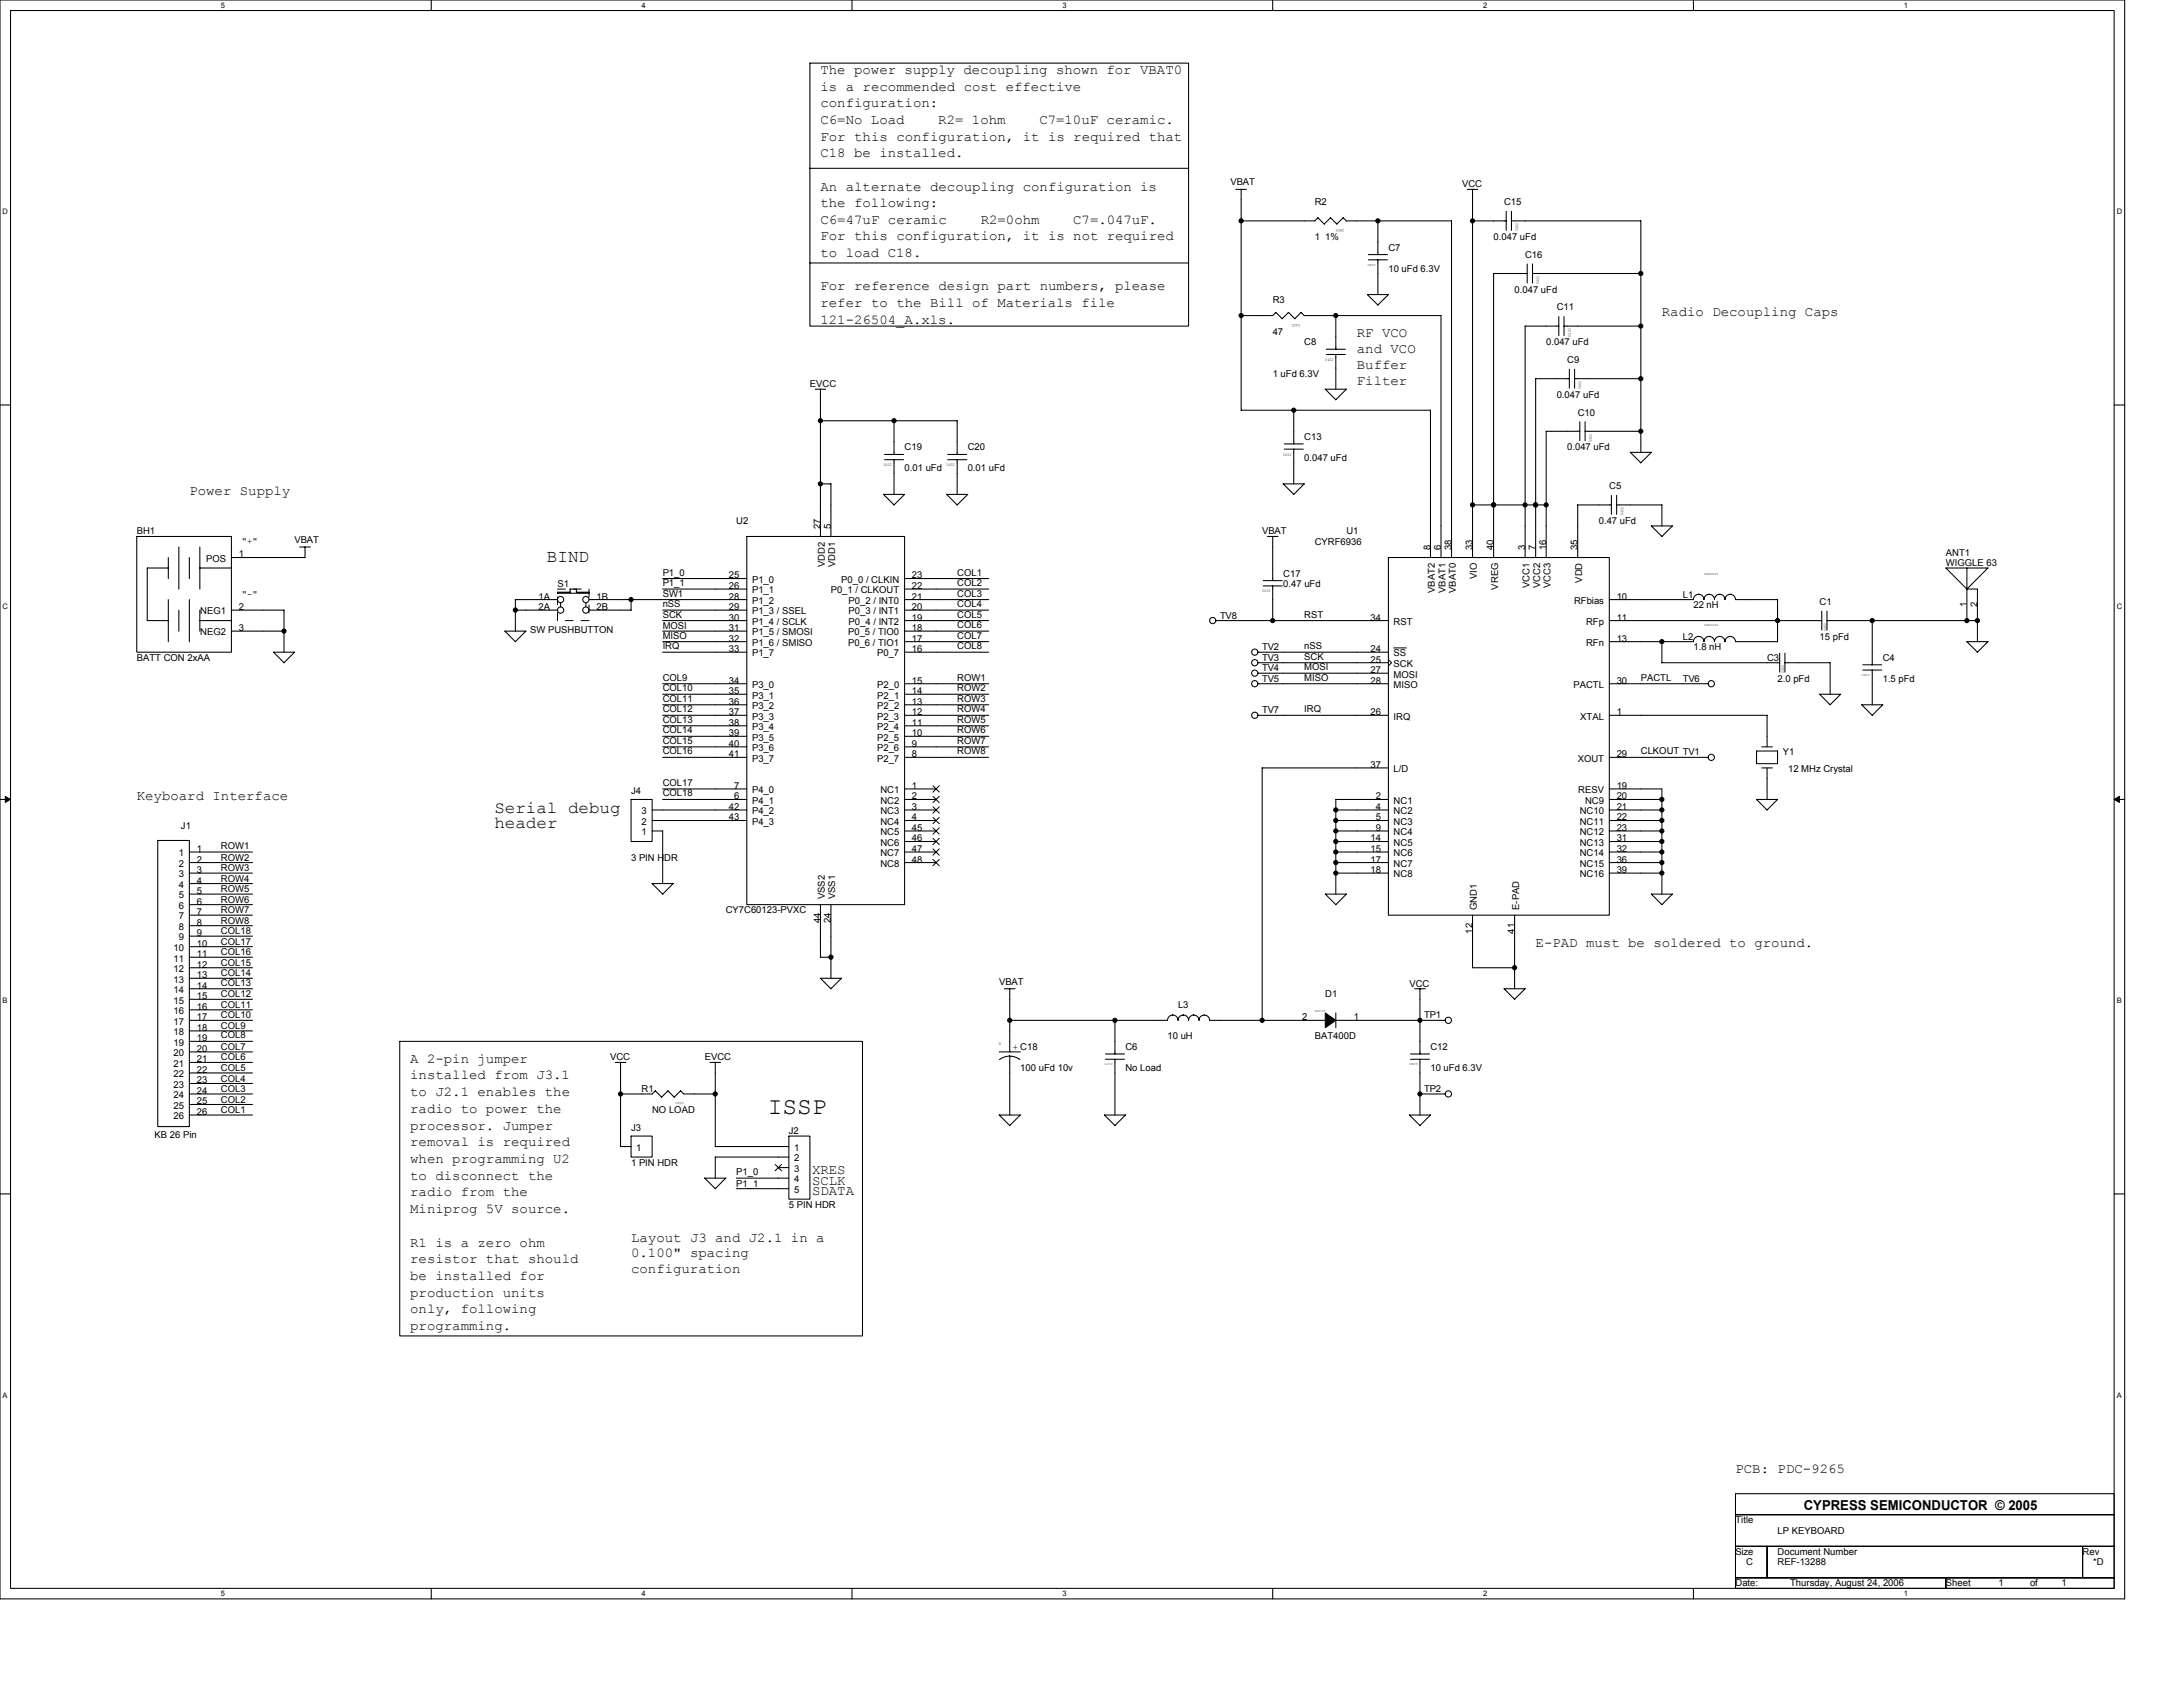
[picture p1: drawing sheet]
<svg xmlns="http://www.w3.org/2000/svg" width="279mm" height="216mm" viewBox="0 0 279 216" stroke-linecap="round" stroke-linejoin="round" font-family="sans-serif">
<defs><g id="words">
<text font-size="3.1" x="98.3" y="142.6">ISSP</text>
<text font-size="2.3" x="70" y="71.9">BIND</text>
<g font-size="2.2">
<text x="63.3" y="104.1">Serial debug</text>
<text x="63.3" y="106">header</text>
</g>
<g font-size="1.7">
<text x="105" y="9.5">The power supply decoupling shown for VBAT0</text>
<text x="105" y="11.6">is a recommended cost effective</text>
<text x="105" y="13.7">configuration:</text>
<text x="105" y="15.9">C6=No Load</text>
<text x="105" y="18">For this configuration, it is required that</text>
<text x="120.1" y="15.9">R2= 1ohm</text>
<text x="133" y="15.9">C7=10uF ceramic.</text>
<text x="105" y="20.1">C18 be installed.</text>
<text x="105" y="24.4">An alternate decoupling configuration is</text>
<text x="105" y="26.5">the following:</text>
<text x="105" y="28.6">C6=47uF ceramic</text>
<text x="125.5" y="28.6">R2=0ohm</text>
<text x="137.4" y="28.6">C7=.047uF.</text>
<text x="105" y="30.8">For this configuration, it is not required</text>
<text x="105" y="32.9">to load C18.</text>
<text x="105" y="37.2">For reference design part numbers, please</text>
<text x="105" y="39.3">refer to the Bill of Materials file</text>
<text x="105" y="41.4">121-26504_A.xls.</text>
<text x="212.7" y="40.4">Radio Decoupling Caps</text>
<text x="173.7" y="43.1">RF VCO</text>
<text x="173.7" y="45.2">and VCO</text>
<text x="173.7" y="47.3">Buffer</text>
<text x="173.7" y="49.3">Filter</text>
<text x="24.2" y="63.3">Power Supply</text>
<text x="17.5" y="102.4">Keyboard Interface</text>
<text x="196.5" y="121.2">E-PAD must be soldered to ground.</text>
<text x="52.5" y="136">A 2-pin jumper</text>
<text x="52.5" y="138.1">installed from J3.1</text>
<text x="52.5" y="140.3">to J2.1 enables the</text>
<text x="52.5" y="142.4">radio to power the</text>
<text x="52.5" y="144.6">processor. Jumper</text>
<text x="52.5" y="146.7">removal is required</text>
<text x="52.5" y="148.8">when programming U2</text>
<text x="52.5" y="151">to disconnect the</text>
<text x="52.5" y="153.1">radio from the</text>
<text x="52.5" y="155.3">Miniprog 5V source.</text>
<text x="103.9" y="151.6">SCLK</text>
<text x="103.9" y="150.3">XRES</text>
<text x="103.9" y="153">SDATA</text>
<text x="52.5" y="159.5">R1 is a zero ohm</text>
<text x="52.5" y="161.7">resistor that should</text>
<text x="80.8" y="158.9">Layout J3 and J2.1 in a</text>
<text x="80.8" y="160.9">0.100&quot; spacing</text>
<text x="52.5" y="163.8">be installed for</text>
<text x="52.5" y="165.9">production units</text>
<text x="80.8" y="162.9">configuration</text>
<text x="52.5" y="168.1">only, following</text>
<text x="52.5" y="170.2">programming.</text>
<text x="222.1" y="188.5">PCB: PDC-9265</text>
<text x="230.9" y="193.2">CYPRESS SEMICONDUCTOR © 2005</text>
</g>
<g font-size="1.2">
<text x="157.5" y="23.7">VBAT</text>
<text x="187.1" y="24">VCC</text>
<text x="168.3" y="26.3">R2</text>
<text x="192.5" y="26.3">C15</text>
<text x="168.3" y="30.7">1 1%</text>
<text x="177.7" y="32.1">C7</text>
<text x="177.7" y="34.7">10 uFd 6.3V</text>
<text x="191.2" y="30.7">0.047 uFd</text>
<text x="195.2" y="33">C16</text>
<text x="162.9" y="38.8">R3</text>
<text x="193.9" y="37.4">0.047 uFd</text>
<text x="199.2" y="39.7">C11</text>
<text x="162.9" y="42.8">47</text>
<text x="166.9" y="44.2">C8</text>
<text x="197.9" y="44.2">0.047 uFd</text>
<text x="200.6" y="46.5">C9</text>
<text x="103.7" y="49.6">EVCC</text>
<text x="162.9" y="48.2">1 uFd 6.3V</text>
<text x="199.2" y="50.9">0.047 uFd</text>
<text x="201.9" y="53.2">C10</text>
<text x="115.8" y="57.6">C19</text>
<text x="123.9" y="57.6">C20</text>
<text x="166.9" y="56.3">C13</text>
<text x="166.9" y="59">0.047 uFd</text>
<text x="200.6" y="57.6">0.047 uFd</text>
<text x="115.8" y="60.3">0.01 uFd</text>
<text x="123.9" y="60.3">0.01 uFd</text>
<text x="206" y="62.6">C5</text>
<text x="17.5" y="68.4">BH1</text>
<text x="26.4" y="71.9">POS</text>
<text x="30.6" y="71.3">1</text>
<text x="31" y="69.6">&quot;+&quot;</text>
<text x="37.7" y="69.5">VBAT</text>
<text x="94.2" y="67.1">U2</text>
<text x="105" y="67.7" transform="rotate(-90 105 67.7)">27</text>
<text x="106.3" y="67.7" transform="rotate(-90 106.3 67.7)">5</text>
<text x="161.5" y="68.4">VBAT</text>
<text x="168.3" y="69.8">CYRF6936</text>
<text x="172.3" y="68.4">U1</text>
<text x="183.1" y="70.4" transform="rotate(-90 183.1 70.4)">8</text>
<text x="184.4" y="70.4" transform="rotate(-90 184.4 70.4)">6</text>
<text x="185.8" y="70.4" transform="rotate(-90 185.8 70.4)">38</text>
<text x="188.5" y="70.4" transform="rotate(-90 188.5 70.4)">33</text>
<text x="191.2" y="70.4" transform="rotate(-90 191.2 70.4)">40</text>
<text x="195.2" y="70.4" transform="rotate(-90 195.2 70.4)">3</text>
<text x="196.5" y="70.4" transform="rotate(-90 196.5 70.4)">7</text>
<text x="197.9" y="70.4" transform="rotate(-90 197.9 70.4)">16</text>
<text x="201.9" y="70.4" transform="rotate(-90 201.9 70.4)">35</text>
<text x="204.6" y="67.1">0.47 uFd</text>
<text x="249" y="71.1">ANT1</text>
<text x="31" y="76.4">&quot;-&quot;</text>
<text x="68.9" y="76.7">1A</text>
<text x="71.4" y="75.1">S1</text>
<text x="76.3" y="76.7">1B</text>
<text x="84.8" y="76.3">SW1</text>
<text x="84.8" y="73.7">P1_0</text>
<text x="84.8" y="77.7">nSS</text>
<text x="84.8" y="75">P1_1</text>
<text x="93.3" y="76.7">28</text>
<text x="93.3" y="75.4">26</text>
<text x="93.3" y="74">25</text>
<text x="96.3" y="77.3">P1_2</text>
<text x="96.3" y="75.9">P1_1</text>
<text x="96.3" y="74.6">P1_0</text>
<text x="105.6" y="72.6" transform="rotate(-90 105.6 72.6)">VDD2</text>
<text x="106.3" y="75.9">P0_1 / CLKOUT</text>
<text x="106.9" y="72.6" transform="rotate(-90 106.9 72.6)">VDD1</text>
<text x="107.7" y="74.6">P0_0 / CLKIN</text>
<text x="108.6" y="77.3">P0_2 / INT0</text>
<text x="116.7" y="74">23</text>
<text x="116.7" y="76.7">21</text>
<text x="116.7" y="75.4">22</text>
<text x="122.5" y="76.3">COL3</text>
<text x="122.5" y="75">COL2</text>
<text x="122.5" y="73.7">COL1</text>
<text x="122.5" y="77.7">COL4</text>
<text x="164.2" y="73.8">C17</text>
<text x="164.2" y="75.1">0.47 uFd</text>
<text x="183.6" y="75.9" transform="rotate(-90 183.6 75.9)">VBAT2</text>
<text x="185" y="75.9" transform="rotate(-90 185 75.9)">VBAT1</text>
<text x="186.3" y="75.9" transform="rotate(-90 186.3 75.9)">VBAT0</text>
<text x="189" y="74.1" transform="rotate(-90 189 74.1)">VIO</text>
<text x="191.7" y="75.5" transform="rotate(-90 191.7 75.5)">VREG</text>
<text x="195.8" y="75.3" transform="rotate(-90 195.8 75.3)">VCC1</text>
<text x="197.1" y="75.3" transform="rotate(-90 197.1 75.3)">VCC2</text>
<text x="198.5" y="75.3" transform="rotate(-90 198.5 75.3)">VCC3</text>
<text x="201.5" y="77.3">RFbias</text>
<text x="202.5" y="74.6" transform="rotate(-90 202.5 74.6)">VDD</text>
<text x="206.9" y="76.7">10</text>
<text x="215.4" y="76.5">L1</text>
<text x="216.7" y="77.8">22 nH</text>
<text x="232.9" y="77.4">C1</text>
<text x="249" y="72.4">WIGGLE 63</text>
<text x="251.7" y="77.7" transform="rotate(-90 251.7 77.7)">1</text>
<text x="253.1" y="77.7" transform="rotate(-90 253.1 77.7)">2</text>
<text x="25.6" y="78.6">NEG1</text>
<text x="25.6" y="81.3">NEG2</text>
<text x="30.6" y="78.1">2</text>
<text x="30.6" y="80.8">3</text>
<text x="67.9" y="81.1">SW PUSHBUTTON</text>
<text x="68.9" y="78.1">2A</text>
<text x="76.3" y="78.1">2B</text>
<text x="84.8" y="83.1">IRQ</text>
<text x="84.8" y="81.7">MISO</text>
<text x="84.8" y="80.5">MOSI</text>
<text x="84.8" y="79">SCK</text>
<text x="93.3" y="79.4">30</text>
<text x="93.3" y="78.1">29</text>
<text x="93.3" y="80.8">31</text>
<text x="93.3" y="82.1">32</text>
<text x="93.3" y="83.5">33</text>
<text x="96.3" y="80">P1_4 / SCLK</text>
<text x="96.3" y="78.6">P1_3 / SSEL</text>
<text x="96.3" y="81.3">P1_5 / SMOSI</text>
<text x="96.3" y="82.7">P1_6 / SMISO</text>
<text x="108.5" y="82.7">P0_6 / TIO1</text>
<text x="108.5" y="81.3">P0_5 / TIO0</text>
<text x="108.6" y="80">P0_4 / INT2</text>
<text x="108.6" y="78.6">P0_3 / INT1</text>
<text x="116.7" y="83.5">16</text>
<text x="116.7" y="82.1">17</text>
<text x="116.7" y="80.8">18</text>
<text x="116.7" y="79.4">19</text>
<text x="116.7" y="78.1">20</text>
<text x="122.5" y="79">COL5</text>
<text x="122.5" y="83.1">COL8</text>
<text x="122.5" y="80.4">COL6</text>
<text x="122.5" y="81.7">COL7</text>
<text x="156.2" y="79.2">TV8</text>
<text x="161.5" y="83.2">TV2</text>
<text x="166.9" y="83.1">nSS</text>
<text x="166.9" y="79">RST</text>
<text x="175.4" y="79.4">34</text>
<text x="175.4" y="83.5">24</text>
<text x="178.4" y="80">RST</text>
<text x="203" y="80">RFp</text>
<text x="203" y="82.7">RFn</text>
<text x="206.9" y="82.1">13</text>
<text x="206.9" y="79.4">11</text>
<text x="215.4" y="81.9">L2</text>
<text x="216.7" y="83.2">1.8 nH</text>
<text x="232.9" y="81.9">15 pFd</text>
<text x="17.5" y="84.6">BATT CON 2xAA</text>
<text x="84.8" y="88.5">COL10</text>
<text x="84.8" y="87.1">COL9</text>
<text x="84.8" y="89.8">COL11</text>
<text x="93.3" y="87.5">34</text>
<text x="93.3" y="88.8">35</text>
<text x="96.3" y="88.1">P3_0</text>
<text x="96.3" y="89.4">P3_1</text>
<text x="96.3" y="84">P1_7</text>
<text x="112.3" y="84">P0_7</text>
<text x="112.3" y="89.4">P2_1</text>
<text x="112.3" y="88.1">P2_0</text>
<text x="116.7" y="88.8">14</text>
<text x="116.7" y="87.5">15</text>
<text x="122.5" y="88.5">ROW2</text>
<text x="122.5" y="87.1">ROW1</text>
<text x="122.5" y="89.8">ROW3</text>
<text x="161.5" y="85.9">TV4</text>
<text x="161.5" y="87.2">TV5</text>
<text x="161.5" y="84.6">TV3</text>
<text x="166.9" y="87.1">MISO</text>
<text x="166.9" y="85.8">MOSI</text>
<text x="166.9" y="84.4">SCK</text>
<text x="175.4" y="84.8">25</text>
<text x="175.4" y="86.1">27</text>
<text x="175.4" y="87.5">28</text>
<text x="178.4" y="84">SS</text>
<text x="178.4" y="85.4">SCK</text>
<text x="178.4" y="86.7">MOSI</text>
<text x="178.4" y="88.1">MISO</text>
<text x="201.4" y="88.1">PACTL</text>
<text x="206.9" y="87.5">30</text>
<text x="210" y="87.1">PACTL</text>
<text x="215.4" y="87.2">TV6</text>
<text x="226.2" y="84.6">C3</text>
<text x="227.5" y="87.2">2.0 pFd</text>
<text x="241" y="84.6">C4</text>
<text x="241" y="87.2">1.5 pFd</text>
<text x="84.8" y="92.5">COL13</text>
<text x="84.8" y="95.2">COL15</text>
<text x="84.8" y="91.2">COL12</text>
<text x="84.8" y="93.8">COL14</text>
<text x="93.3" y="90.2">36</text>
<text x="93.3" y="91.5">37</text>
<text x="93.3" y="92.9">38</text>
<text x="93.3" y="94.2">39</text>
<text x="93.3" y="95.6">40</text>
<text x="96.3" y="90.7">P3_2</text>
<text x="96.3" y="92.1">P3_3</text>
<text x="96.3" y="93.4">P3_4</text>
<text x="96.3" y="94.8">P3_5</text>
<text x="112.3" y="92.1">P2_3</text>
<text x="112.3" y="94.8">P2_5</text>
<text x="112.3" y="93.4">P2_4</text>
<text x="112.3" y="90.7">P2_2</text>
<text x="116.7" y="91.5">12</text>
<text x="116.7" y="94.2">10</text>
<text x="116.7" y="90.2">13</text>
<text x="116.7" y="92.9">11</text>
<text x="116.7" y="95.6">9</text>
<text x="122.5" y="92.5">ROW5</text>
<text x="122.5" y="91.2">ROW4</text>
<text x="122.5" y="93.8">ROW6</text>
<text x="122.5" y="95.2">ROW7</text>
<text x="161.5" y="91.3">TV7</text>
<text x="166.9" y="91.2">IRQ</text>
<text x="175.4" y="91.5">26</text>
<text x="178.4" y="92.1">IRQ</text>
<text x="202.3" y="92.1">XTAL</text>
<text x="206.9" y="91.5">1</text>
<text x="80.8" y="101.7">J4</text>
<text x="84.8" y="96.5">COL16</text>
<text x="84.8" y="100.6">COL17</text>
<text x="84.8" y="101.9">COL18</text>
<text x="93.3" y="96.9">41</text>
<text x="94" y="101">7</text>
<text x="96.3" y="101.5">P4_0</text>
<text x="96.3" y="96.1">P3_6</text>
<text x="96.3" y="97.5">P3_7</text>
<text x="112.3" y="96.1">P2_6</text>
<text x="112.3" y="97.5">P2_7</text>
<text x="112.7" y="101.5">NC1</text>
<text x="116.7" y="96.9">8</text>
<text x="116.7" y="101">1</text>
<text x="122.5" y="96.5">ROW8</text>
<text x="175.4" y="98.3">37</text>
<text x="178.4" y="98.8">L/D</text>
<text x="201.9" y="97.5">XOUT</text>
<text x="202" y="101.5">RESV</text>
<text x="206.9" y="101">19</text>
<text x="206.9" y="96.9">29</text>
<text x="210" y="96.5">CLKOUT TV1</text>
<text x="228.2" y="96.7">Y1</text>
<text x="228.9" y="98.8">12 MHz Crystal</text>
<text x="23.2" y="106.1">J1</text>
<text x="82.1" y="106.9">1</text>
<text x="82.1" y="105.6">2</text>
<text x="82.1" y="104.2">3</text>
<text x="93.3" y="105">43</text>
<text x="93.3" y="103.7">42</text>
<text x="94" y="102.3">6</text>
<text x="96.3" y="105.6">P4_3</text>
<text x="96.3" y="104.2">P4_2</text>
<text x="96.3" y="102.9">P4_1</text>
<text x="112.7" y="105.6">NC4</text>
<text x="112.7" y="102.9">NC2</text>
<text x="112.7" y="104.2">NC3</text>
<text x="112.7" y="106.9">NC5</text>
<text x="116.7" y="105">4</text>
<text x="116.7" y="102.3">2</text>
<text x="116.7" y="103.7">3</text>
<text x="116.7" y="107.7">46</text>
<text x="116.7" y="106.3">45</text>
<text x="175.4" y="107.7">14</text>
<text x="176.1" y="103.7">4</text>
<text x="176.1" y="102.3">2</text>
<text x="176.1" y="105">5</text>
<text x="176.1" y="106.3">9</text>
<text x="178.4" y="105.6">NC3</text>
<text x="178.4" y="106.9">NC4</text>
<text x="178.4" y="102.9">NC1</text>
<text x="178.4" y="104.2">NC2</text>
<text x="202.2" y="104.2">NC10</text>
<text x="202.2" y="105.6">NC11</text>
<text x="202.2" y="106.9">NC12</text>
<text x="202.9" y="102.9">NC9</text>
<text x="206.9" y="102.3">20</text>
<text x="206.9" y="103.7">21</text>
<text x="206.9" y="105">22</text>
<text x="206.9" y="106.3">23</text>
<text x="206.9" y="107.7">31</text>
<text x="22.9" y="109.6">1</text>
<text x="22.9" y="110.9">2</text>
<text x="22.9" y="112.3">3</text>
<text x="22.9" y="113.6">4</text>
<text x="25.2" y="109">1</text>
<text x="25.2" y="110.4">2</text>
<text x="25.2" y="111.7">3</text>
<text x="25.2" y="113.1">4</text>
<text x="28.3" y="112.8">ROW4</text>
<text x="28.3" y="110.1">ROW2</text>
<text x="28.3" y="111.5">ROW3</text>
<text x="28.3" y="108.7">ROW1</text>
<text x="80.8" y="110.1">3 PIN HDR</text>
<text x="112.7" y="108.2">NC6</text>
<text x="112.7" y="109.6">NC7</text>
<text x="112.7" y="110.9">NC8</text>
<text x="116.7" y="109">47</text>
<text x="116.7" y="110.4">48</text>
<text x="175.4" y="109">15</text>
<text x="175.4" y="110.4">17</text>
<text x="175.4" y="111.7">18</text>
<text x="178.4" y="108.2">NC5</text>
<text x="178.4" y="109.6">NC6</text>
<text x="178.4" y="110.9">NC7</text>
<text x="178.4" y="112.3">NC8</text>
<text x="202.2" y="110.9">NC15</text>
<text x="202.2" y="112.3">NC16</text>
<text x="202.2" y="108.2">NC13</text>
<text x="202.2" y="109.6">NC14</text>
<text x="206.9" y="110.4">36</text>
<text x="206.9" y="111.7">39</text>
<text x="206.9" y="109">32</text>
<text x="22.9" y="115">5</text>
<text x="22.9" y="116.3">6</text>
<text x="22.9" y="117.7">7</text>
<text x="22.9" y="119">8</text>
<text x="25.2" y="114.4">5</text>
<text x="25.2" y="115.8">6</text>
<text x="25.2" y="117.1">7</text>
<text x="25.2" y="118.5">8</text>
<text x="25.2" y="119.8">9</text>
<text x="28.3" y="118.2">ROW8</text>
<text x="28.3" y="115.5">ROW6</text>
<text x="28.3" y="114.2">ROW5</text>
<text x="28.3" y="119.6">COL18</text>
<text x="28.3" y="116.9">ROW7</text>
<text x="92.9" y="116.9">CY7C60123-PVXC</text>
<text x="105" y="118.1" transform="rotate(-90 105 118.1)">44</text>
<text x="105.6" y="115.1" transform="rotate(-90 105.6 115.1)">VSS2</text>
<text x="106.3" y="118.1" transform="rotate(-90 106.3 118.1)">24</text>
<text x="106.9" y="115.1" transform="rotate(-90 106.9 115.1)">VSS1</text>
<text x="188.5" y="119.5" transform="rotate(-90 188.5 119.5)">12</text>
<text x="189" y="116.5" transform="rotate(-90 189 116.5)">GND1</text>
<text x="193.8" y="119.5" transform="rotate(-90 193.8 119.5)">41</text>
<text x="194.4" y="116.5" transform="rotate(-90 194.4 116.5)">E-PAD</text>
<text x="22.2" y="121.7">10</text>
<text x="22.2" y="123.1">11</text>
<text x="22.2" y="124.4">12</text>
<text x="22.2" y="125.8">13</text>
<text x="22.9" y="120.4">9</text>
<text x="25.2" y="121.2">10</text>
<text x="25.2" y="122.5">11</text>
<text x="25.2" y="123.8">12</text>
<text x="25.2" y="125.2">13</text>
<text x="28.3" y="124.9">COL14</text>
<text x="28.3" y="122.3">COL16</text>
<text x="28.3" y="123.6">COL15</text>
<text x="28.3" y="120.9">COL17</text>
<text x="22.2" y="127.1">14</text>
<text x="22.2" y="128.4">15</text>
<text x="22.2" y="129.8">16</text>
<text x="22.2" y="131.1">17</text>
<text x="25.2" y="126.5">14</text>
<text x="25.2" y="127.9">15</text>
<text x="25.2" y="129.2">16</text>
<text x="25.2" y="130.6">17</text>
<text x="25.2" y="131.9">18</text>
<text x="28.3" y="129">COL11</text>
<text x="28.3" y="130.3">COL10</text>
<text x="28.3" y="126.2">COL13</text>
<text x="28.3" y="131.7">COL9</text>
<text x="28.3" y="127.6">COL12</text>
<text x="127.9" y="126">VBAT</text>
<text x="150.8" y="129">L3</text>
<text x="166.7" y="130.6">2</text>
<text x="169.6" y="127.6">D1</text>
<text x="173.3" y="130.6">1</text>
<text x="180.4" y="126.3">VCC</text>
<text x="182.3" y="130.3">TP1</text>
<text x="22.2" y="132.5">18</text>
<text x="22.2" y="133.8">19</text>
<text x="22.2" y="135.2">20</text>
<text x="22.2" y="136.5">21</text>
<text x="22.2" y="137.9">22</text>
<text x="25.2" y="133.3">19</text>
<text x="25.2" y="134.6">20</text>
<text x="25.2" y="136">21</text>
<text x="25.2" y="137.3">22</text>
<text x="28.3" y="134.4">COL7</text>
<text x="28.3" y="132.9">COL8</text>
<text x="28.3" y="135.7">COL6</text>
<text x="28.3" y="137.1">COL5</text>
<text x="78.1" y="135.7">VCC</text>
<text x="90.2" y="135.7">EVCC</text>
<text x="129.6" y="134.4">+ C18</text>
<text x="130.6" y="137.1">100 uFd 10v</text>
<text x="144" y="134.4">C6</text>
<text x="144" y="137.1">No Load</text>
<text x="149.4" y="133">10 uH</text>
<text x="168.3" y="133">BAT400D</text>
<text x="183.1" y="134.4">C12</text>
<text x="183.1" y="137.1">10 uFd 6.3V</text>
<text x="22.2" y="139.2">23</text>
<text x="22.2" y="140.6">24</text>
<text x="22.2" y="141.9">25</text>
<text x="22.2" y="143.3">26</text>
<text x="25.2" y="138.7">23</text>
<text x="25.2" y="140">24</text>
<text x="25.2" y="141.3">25</text>
<text x="25.2" y="142.7">26</text>
<text x="28.3" y="142.4">COL1</text>
<text x="28.3" y="139.8">COL3</text>
<text x="28.3" y="141.1">COL2</text>
<text x="28.3" y="138.4">COL4</text>
<text x="82.1" y="139.8">R1</text>
<text x="83.5" y="142.4">NO LOAD</text>
<text x="182.3" y="139.8">TP2</text>
<text x="19.8" y="145.7">KB 26 Pin</text>
<text x="80.8" y="144.7">J3</text>
<text x="80.8" y="149.2">1 PIN HDR</text>
<text x="81.4" y="147.3">1</text>
<text x="101" y="145.1">J2</text>
<text x="101.6" y="147.3">1</text>
<text x="101.6" y="148.6">2</text>
<text x="101.6" y="150">3</text>
<text x="94.2" y="151.9">P1_1</text>
<text x="94.2" y="150.4">P1_0</text>
<text x="101" y="154.6">5 PIN HDR</text>
<text x="101.6" y="151.3">4</text>
<text x="101.6" y="152.7">5</text>
<text x="222.1" y="194.9">Title</text>
<text x="227.5" y="196.3">LP KEYBOARD</text>
<text x="222.1" y="199">Size</text>
<text x="222.1" y="203">Date:</text>
<text x="223.5" y="200.3">C</text>
<text x="227.5" y="199">Document Number</text>
<text x="227.5" y="200.3">REF-13288</text>
<text x="229.1" y="203">Thursday, August 24, 2006</text>
<text x="249" y="203">Sheet</text>
<text x="255.8" y="203">1</text>
<text x="259.8" y="203">of</text>
<text x="263.9" y="203">1</text>
<text x="266.5" y="199">Rev</text>
<text x="267.9" y="200.3">*D</text>
</g>
<g font-size="1">
<text x="28.3" y="1">5</text>
<text x="82.1" y="1">4</text>
<text x="136" y="1">3</text>
<text x="189.8" y="1">2</text>
<text x="243.7" y="1">1</text>
<text x=".3" y="27.4">D</text>
<text x="270.9" y="27.4">D</text>
<text x=".3" y="77.9">C</text>
<text x="270.9" y="77.9">C</text>
<text x=".3" y="128.4">B</text>
<text x="270.9" y="128.4">B</text>
<text x=".3" y="178.9">A</text>
<text x="270.9" y="178.9">A</text>
<text x="28.3" y="204.3">5</text>
<text x="82.1" y="204.3">4</text>
<text x="136" y="204.3">3</text>
<text x="189.8" y="204.3">2</text>
<text x="243.7" y="204.3">1</text>
</g>
<g font-size=".5">
<text x="172" y="29.3" transform="rotate(180 172 29.3)">0805</text>
<text x="194.3" y="29.6" transform="rotate(-90 194.3 29.6)">0402</text>
<text x="166.4" y="41.4" transform="rotate(180 166.4 41.4)">0402</text>
<text x="197" y="36.4" transform="rotate(-90 197 36.4)">0402</text>
<text x="169.6" y="46.2">0402</text>
<text x="201" y="43.1" transform="rotate(-90 201 43.1)">0402</text>
<text x="202.4" y="49.8" transform="rotate(-90 202.4 49.8)">0402</text>
<text x="113.1" y="59.7">0402</text>
<text x="121.2" y="59.7">0402</text>
<text x="164.2" y="58.3">0402</text>
<text x="203.7" y="56.5" transform="rotate(-90 203.7 56.5)">0402</text>
<text x="207.8" y="66" transform="rotate(-90 207.8 66)">0402</text>
<text x="161.5" y="75.8">0402</text>
<text x="233.8" y="80.8" transform="rotate(-90 233.8 80.8)">0402</text>
<text x="228.4" y="86.2" transform="rotate(-90 228.4 86.2)">0402</text>
<text x="127.9" y="133.7">E</text>
</g>
<g font-size=".4">
<text x="175" y="34">0805</text>
<text x="218.1" y="73.6">IND0603</text>
<text x="218.1" y="80.2">IND0402</text>
<text x="238.3" y="86.5">0402</text>
<text x="168.3" y="129.6">SOT23</text>
<text x="141.4" y="136.3">1210</text>
<text x="180.4" y="136.3">0805</text>
<text x="87.5" y="141" transform="rotate(180 87.5 141)">0603</text>
</g>
</g></defs>
<path d="M0 0h271.9v204.6h-271.9zM1.3 1.3h269.3v202h-269.3z" fill="none" stroke="#000" stroke-width=".13"/>
<g fill="#fff">
<path d="M28.3 .1h.5v1.1h-.5z"/>
<path d="M28.3 203.4h.5v1.1h-.5z"/>
</g>
<path d="M55.2 0v1.3M55.2 203.3v1.3" fill="none" stroke="#000" stroke-width=".13"/>
<g fill="#fff">
<path d="M82.1 .1h.6v1.1h-.6z"/>
<path d="M82.1 203.4h.6v1.1h-.6z"/>
</g>
<path d="M109 0v1.3M109 203.3v1.3" fill="none" stroke="#000" stroke-width=".13"/>
<g fill="#fff">
<path d="M136 .1h.5v1.1h-.5z"/>
<path d="M136 203.4h.5v1.1h-.5z"/>
</g>
<path d="M162.9 0v1.3M162.9 203.3v1.3" fill="none" stroke="#000" stroke-width=".13"/>
<g fill="#fff">
<path d="M189.8 .1h.6v1.1h-.6z"/>
<path d="M189.8 203.4h.6v1.1h-.6z"/>
</g>
<path d="M216.7 0v1.3M216.7 203.3v1.3" fill="none" stroke="#000" stroke-width=".13"/>
<g fill="#fff">
<path d="M243.7 .1h.5v1.1h-.5z"/>
<path d="M243.7 203.4h.5v1.1h-.5z"/>
<path d="M.3 26.6h.7v1.1h-.7z"/>
<path d="M270.9 26.6h.7v1.1h-.7z"/>
<path d="M.3 77.1h.7v1h-.7z"/>
<path d="M270.9 77.1h.7v1h-.7z"/>
</g>
<path d="M0 51.8h1.3M270.6 51.8h1.3" fill="none" stroke="#000" stroke-width=".13"/>
<g fill="#fff">
<path d="M.3 127.6h.7v1h-.7z"/>
<path d="M270.9 127.6h.7v1h-.7z"/>
</g>
<path d="M0 102.3h1.3M270.6 102.3h1.3" fill="none" stroke="#000" stroke-width=".13"/>
<path d="M.7 101.9l.6 .4-.6 .4zM270.6 102.3l.7-.4v.8z" fill="#000" stroke="#000" stroke-width=".13"/>
<g fill="#fff">
<path d="M.3 178h.7v1.1h-.7z"/>
<path d="M270.9 178h.7v1.1h-.7z"/>
</g>
<g fill="none" stroke="#000" stroke-width=".13">
<path d="M103.7 8.1h48.4v33.6h-48.4zM103.7 21.5h48.4M103.7 33.7h48.4M158.2 24.2h1.3M158.8 28.3h9.5l.4-.4 .8 .8 .8-.8 .8 .8M158.9 24.2v28.3h24.2v18.9M163.3 40l-.4 .4h-4.1M164.9 40l-.8 .8-.8-.8M166.5 40l.4 .4h17.5v31M166.5 40l-.8 .8-.8-.8M172.3 28.3h13.5v43.1M172.3 28.3l-.4-.4-.8 .8"/>
<path d="M175.1 33.3h2.5M175.1 32.6h2.5M176.4 39l-1.4-1.3h2.7l-1.4 1.3M176.4 28.3v4.3M176.4 33.2v4.5M187.8 24.2h1.4M188.5 24.2v47.2M188.5 28.3h4.3M192.8 27.1v2.4M193.4 28.3h16.6M193.4 27.1v2.4M195.5 33.8v2.4"/>
<path d="M195.5 35h-4.3v36.4M196.1 35h13.9M196.1 33.8v2.4M210 28.3v29.6M104.3 49.8h1.4M105 53.8h17.5v4.4M105 49.8v18.9M113.2 58.8h2.4M113.2 58.2h2.4M114.4 53.8v4.4M114.4 58.8v4.5M121.3 58.8h2.4"/>
<path d="M121.3 58.2h2.4M122.5 58.8v4.5M164.4 57.5h2.4M164.4 56.8h2.4M165.6 52.5v4.3M165.6 57.5v4.4M169.8 45.4h2.4M169.8 44.7h2.4M171 40.4v4.3M171 45.4v4.4M172.3 49.8l-1.3 1.4-1.4-1.4h2.7M199.5 40.5v2.4"/>
<path d="M199.5 41.7h-4.3v29.7M200.2 41.7h9.8M200.2 40.5v2.4M200.9 47.2v2.5M200.9 48.5h-4.4v22.9M201.5 48.5h8.5M201.5 47.2v2.5M202.2 54v2.4M202.2 55.2h-4.3v16.2M202.9 55.2h7.1M202.9 54v2.4M211.4 57.9l-1.4 1.3-1.3-1.3h2.7"/>
<path d="M17.5 68.7h12.1v14.8h-12.1zM21.5 71.4v2.6M21.5 76.7v5.4M21.5 72.7h-2.7v6.7h2.7M22.9 70v5.4M22.9 78.1v2.7M24.2 71.4v2.6M24.2 76.7v5.4M25.6 79.4h4M25.6 70v5.4M25.6 78.1v2.7M25.6 72.7h4"/>
<path d="M29.6 78.1h6.8v5.4M38.4 70h1.3M39 70v1.4h-9.4M66 78.1h5.4M71.4 76.7h-5.4v4.1M71.8 77.1v.6M73.8 75.8h1.6M75 77.1v.6M75.4 78.1h5.4M75.4 76.7h20.2M75.4 75.8v.1h-4l-.1-.1h1.7v-.4h.8v.4M80.8 76.7v1.4"/>
<path d="M84.8 79.4h10.8M84.8 78.1h10.8M84.8 75.4h10.8M84.8 74h10.8M95.6 68.7h20.2v47.1h-20.2zM105 61.9h1.4l-.1 6.8M113.1 63.3h2.7l-1.4 1.3zM115.8 79.4h10.7M115.8 78.1h10.7M115.8 76.7h10.7M115.8 75.4h10.7M115.8 74h10.7"/>
<path d="M121.2 63.3l1.3 1.3M121.2 63.3h2.7l-1.4 1.3M155.6 79.4h22.1M161.7 75h2.4M161.7 74.3h2.4M162.2 68.7h1.4M162.9 68.7v5.6M162.9 75v4.4M165.6 63.3l-1.4-1.4h2.7l-1.3 1.4M177.7 71.4h28.3v45.7h-28.3zM188.5 64.6h9.4M206 76.7h10.7a.67 .67 0 0 1 .7-.6 .67 .67 0 0 1 .7 .6 .67 .67 0 0 1 .7-.6h-.1a.67 .67 0 0 1 .7 .6 .66 .66 0 0 1 .7-.6 .67 .67 0 0 1 .7 .6 .67 .67 0 0 1 .6-.6 .67 .67 0 0 1 .7 .6h5.4v5.4"/>
<path d="M206 79.4h27.2M206.2 63.4v2.4M206.2 64.6h-4.3v6.8M206.9 64.6h5.8v2.7M206.9 63.4v2.4M211.3 67.3l1.4 1.4M211.4 67.3h2.7M214 67.3l-1.3 1.4M233.2 78.2v2.4M233.8 79.4h19.3M233.8 78.2v2.4M239.6 79.4v5.7"/>
<path d="M251.7 75.4l-2.7-2.7h5.4l-2.7 2.7h1.4v6.7M251.7 72.7v6.7M29.6 80.8h6.8M35 83.5l1.3 1.3 1.4-1.3h-2.7M64.6 80.8l1.4 1.3M64.6 80.8h2.7l-1.3 1.3M84.8 83.5h10.8M84.8 90.2h10.8M84.8 88.9h10.8M84.8 82.1h10.8M84.8 80.8h10.8M84.8 91.5h10.8"/>
<path d="M84.8 94.2h10.8M84.8 87.5h10.8M84.8 92.9h10.8M84.8 95.6h10.8M84.8 96.9h10.8M115.8 83.5h10.7M115.8 90.2h10.7M115.8 88.9h10.7M115.8 82.1h10.7M115.8 80.8h10.7M115.8 91.5h10.7M115.8 94.2h10.7"/>
<path d="M115.8 87.5h10.7M115.8 92.9h10.7M115.8 95.6h10.7M115.8 96.9h10.7M161 83.5h16.7M161 91.5h16.7M161 87.5h16.7M161 86.2h16.7M161 84.8h16.7M177.7 84.4l.4 .4-.4 .4M177.7 98.3h-16.2v32.3M178.4 82.9h1.6"/>
<path d="M206 82.1h10.7a.66 .66 0 0 1 .7-.7 .68 .68 0 0 1 .7 .7 .66 .66 0 0 1 .7-.7h-.1a.68 .68 0 0 1 .7 .7 .66 .66 0 0 1 .7-.7 .67 .67 0 0 1 .7 .7 .67 .67 0 0 1 .6-.7 .67 .67 0 0 1 .7 .7h5.4M206 91.5h20.2M206 87.5h12.6M206 96.9h12.6M212.7 82.1v2.7h15.1M224.8 97.7h2.7v-1.6h-2.7v1.6M225.5 95.6h1.3M225.5 98.3h1.3M226.2 91.5v4.1M226.2 98.3v4M227.8 83.6v2.4M228.4 84.8h5.8v4.1"/>
<path d="M228.5 83.6v2.4M232.9 88.8l1.3 1.4M232.9 88.9h2.7l-1.4 1.3M238.3 90.2h2.7l-1.4 1.3zM238.4 85.8h2.4M238.4 85.1h2.4M239.6 85.7v4.5M251.7 82.1l1.4 1.4 1.3-1.4h-2.7M20.2 107.6h4v36.6h-4zM24.2 114.4h8.1M24.2 113.1h8.1M24.2 109h8.1"/>
<path d="M24.2 110.4h8.1M24.2 111.7h8.1M24.2 115.8h8.1M24.2 117.1h8.1M24.2 118.5h8.1M24.2 119.8h8.1M80.8 102.3h2.7v5.4h-2.7zM83.5 113.1l1.3 1.3M83.5 113.1h2.7l-1.4 1.3M83.5 105h12.1M83.5 103.7h12.1M83.5 106.3h1.3v6.8"/>
<path d="M84.8 102.3h10.8M84.8 101h10.8M105 115.8v6.7h1.4M106.3 115.8v9.4M115.8 102.3h4M115.8 101h4M115.8 105h4M115.8 103.7h4M115.8 107.7h4M115.8 109h4M115.8 110.4h4M115.8 106.3h4"/>
<path d="M119.4 104.6l.8 .8M119.4 100.6l.8 .8M119.4 101.9l.8 .8M119.4 103.3l.8 .8M119.4 107.3l.8 .8M119.4 108.6l.8 .9M119.4 110l.8 .8M119.4 105.9l.8 .9M120.2 101.9l-.8 .8M120.2 104.6l-.8 .8M120.2 100.6l-.8 .8M120.2 103.3l-.8 .8"/>
<path d="M120.2 107.3l-.8 .8M120.2 108.6l-.8 .9M120.2 110l-.8 .8M120.2 105.9l-.8 .9M171 105h6.7M171 103.7h6.7M171 107.7h6.7M171 109h6.7M171 110.4h6.7M171 106.3h6.7M171 111.7h6.7M172.3 114.4l-1.3 1.4-1.4-1.4h2.7"/>
<path d="M177.7 102.3h-6.7v12.1M188.5 117.1v6.8h5.4M193.9 117.1v9.4M206 102.3h6.7M206 101h6.7v13.4M206 105h6.7M206 103.7h6.7M206 107.7h6.7M206 109h6.7M206 110.4h6.7M206 106.3h6.7M206 111.7h6.7"/>
<path d="M214 114.4l-1.3 1.4M214.1 114.4h-2.7l1.3 1.4M227.5 102.3h-2.7l1.4 1.4M227.5 102.3l-1.3 1.4M24.2 125.2h8.1M24.2 126.5h8.1M24.2 136h8.1M24.2 130.6h8.1M24.2 121.2h8.1M24.2 122.5h8.1M24.2 123.9h8.1M24.2 127.9h8.1"/>
<path d="M24.2 129.2h8.1M24.2 131.9h8.1M24.2 133.3h8.1M24.2 134.6h8.1M24.2 137.3h8.1M24.2 138.7h8.1M51.2 133.3h59.2v37.7h-59.2zM78.8 136h1.3M79.4 136v10.7h1.4M90.9 136h1.3M91.5 136v10.7h9.5M106.3 126.5l-1.3-1.3h2.7l-1.4 1.3"/>
<path d="M127.9 134.6h2.7M127.9 135.6a2.17 2.17 0 0 1 1.3-.4 2.13 2.13 0 0 1 1.3 .4M128.6 126.5h1.3M129.2 130.6h20.2a.67 .67 0 0 1 .7-.7 .67 .67 0 0 1 .7 .7 .67 .67 0 0 1 .6-.7 .67 .67 0 0 1 .7 .7 .66 .66 0 0 1 .7-.7 .67 .67 0 0 1 .7 .7 .67 .67 0 0 1 .6-.7 .67 .67 0 0 1 .7 .7h14.8M129.2 126.5v8.1M129.2 135.2v7.5M141.5 135.6h2.4M141.5 134.9h2.4M142.7 130.6v4.3M142.7 135.6v7.1M171 129.6v1.9M171 130.6h14"/>
<path d="M180.5 135.6h2.5M180.5 134.9h2.5M181.1 126.5h1.3M181.7 126.5v8.4M181.7 135.6v7.1M195.2 126.5l-1.3 1.4-1.4-1.4h2.7M0 152.8h1.3M24.2 142.7h8.1M24.2 140h8.1M24.2 141.4h8.1M79.4 140h4.1l.4-.4 .8 .8 .8-.8 .8 .8 .8-.8 .4 .4M80.8 145.4h2.7v2.7h-2.7z"/>
<path d="M87.5 140h4.1M91.5 152.1l-1.3-1.3h2.7l-1.4 1.3M94.2 150.8h6.8M94.2 152.1h6.8M99.2 149l.8 .8M99.6 149.4h1.4M100 149l-.8 .8M101 145.4h2.7v8.1h-2.7zM101 148.1h-9.5v2.7M127.9 142.7l1.3 1.4 1.4-1.4h-2.7M141.3 142.7h2.7M144.1 142.7l-1.4 1.3-1.3-1.3"/>
<path d="M180.4 142.7l1.3 1.4 1.4-1.4h-2.7M181.7 140h3.3M270.6 152.8h1.3M222.1 191.2h48.5v2.7h-48.5zM222.1 193.9h48.5v4h-48.5zM222.1 197.9h4.1v4h-4.1zM226.2 197.9h40.4v4h-40.4zM266.6 197.9h4v4h-4zM222.1 201.9h26.9v1.4h-26.9zM249 201.9h21.6v1.4h-21.6z"/>
<circle cx="71.7" cy="78.1" r=".4"/>
<circle cx="71.8" cy="76.7" r=".4"/>
<circle cx="75" cy="78.1" r=".4"/>
<circle cx="75" cy="76.7" r=".4"/>
<circle cx="155.2" cy="79.4" r=".4"/>
<circle cx="160.6" cy="91.5" r=".4"/>
<circle cx="160.6" cy="87.5" r=".4"/>
<circle cx="160.6" cy="84.8" r=".4"/>
<circle cx="160.6" cy="86.2" r=".4"/>
<circle cx="160.6" cy="83.5" r=".4"/>
<circle cx="219" cy="87.5" r=".4"/>
<circle cx="219" cy="96.9" r=".4"/>
<circle cx="185.4" cy="130.6" r=".4"/>
<circle cx="185.4" cy="140" r=".4"/>
</g>
<g fill="#000" stroke="#000" stroke-width=".13">
<path d="M169.6 129.6l1.4 1-1.4 .9z" fill-rule="evenodd"/>
<circle cx="158.9" cy="28.3" r=".27"/>
<circle cx="176.3" cy="28.3" r=".27"/>
<circle cx="188.5" cy="28.3" r=".27"/>
<circle cx="210" cy="35" r=".27"/>
<circle cx="105" cy="53.8" r=".27"/>
<circle cx="114.4" cy="53.8" r=".27"/>
<circle cx="158.9" cy="40.4" r=".27"/>
<circle cx="165.6" cy="52.5" r=".27"/>
<circle cx="171" cy="40.4" r=".27"/>
<circle cx="210" cy="55.2" r=".27"/>
<circle cx="210" cy="48.5" r=".27"/>
<circle cx="210" cy="41.7" r=".27"/>
<circle cx="66" cy="78.1" r=".27"/>
<circle cx="80.8" cy="76.7" r=".27"/>
<circle cx="105" cy="61.9" r=".27"/>
<circle cx="162.9" cy="79.4" r=".27"/>
<circle cx="188.5" cy="64.6" r=".27"/>
<circle cx="191.2" cy="64.6" r=".27"/>
<circle cx="195.2" cy="64.6" r=".27"/>
<circle cx="196.5" cy="64.6" r=".27"/>
<circle cx="197.9" cy="64.6" r=".27"/>
<circle cx="227.5" cy="79.4" r=".27"/>
<circle cx="239.6" cy="79.4" r=".27"/>
<circle cx="251.7" cy="79.4" r=".27"/>
<circle cx="253.1" cy="79.4" r=".27"/>
<circle cx="36.3" cy="80.8" r=".27"/>
<circle cx="212.7" cy="82.1" r=".27"/>
<circle cx="171" cy="111.7" r=".27"/>
<circle cx="171" cy="105" r=".27"/>
<circle cx="171" cy="106.3" r=".27"/>
<circle cx="171" cy="107.7" r=".27"/>
<circle cx="171" cy="103.7" r=".27"/>
<circle cx="171" cy="110.4" r=".27"/>
<circle cx="171" cy="109" r=".27"/>
<circle cx="212.7" cy="111.7" r=".27"/>
<circle cx="212.7" cy="105" r=".27"/>
<circle cx="212.7" cy="106.3" r=".27"/>
<circle cx="212.7" cy="102.3" r=".27"/>
<circle cx="212.7" cy="107.7" r=".27"/>
<circle cx="212.7" cy="103.7" r=".27"/>
<circle cx="212.7" cy="109" r=".27"/>
<circle cx="212.7" cy="110.4" r=".27"/>
<circle cx="106.3" cy="122.5" r=".27"/>
<circle cx="129.2" cy="130.6" r=".27"/>
<circle cx="142.7" cy="130.6" r=".27"/>
<circle cx="161.5" cy="130.6" r=".27"/>
<circle cx="181.7" cy="130.6" r=".27"/>
<circle cx="193.9" cy="123.8" r=".27"/>
<circle cx="79.4" cy="140" r=".27"/>
<circle cx="91.5" cy="140" r=".27"/>
<circle cx="181.7" cy="140" r=".27"/>
</g>
<path d="M71.4 75.4h4M71.4 79.4v-4M75.4 75.4v4M75.4 79.4h-4" fill="none" stroke="#000" stroke-width=".13" stroke-dasharray="1 1 1 1 1 1 1 1"/>
<use href="#words"/>
</svg>
